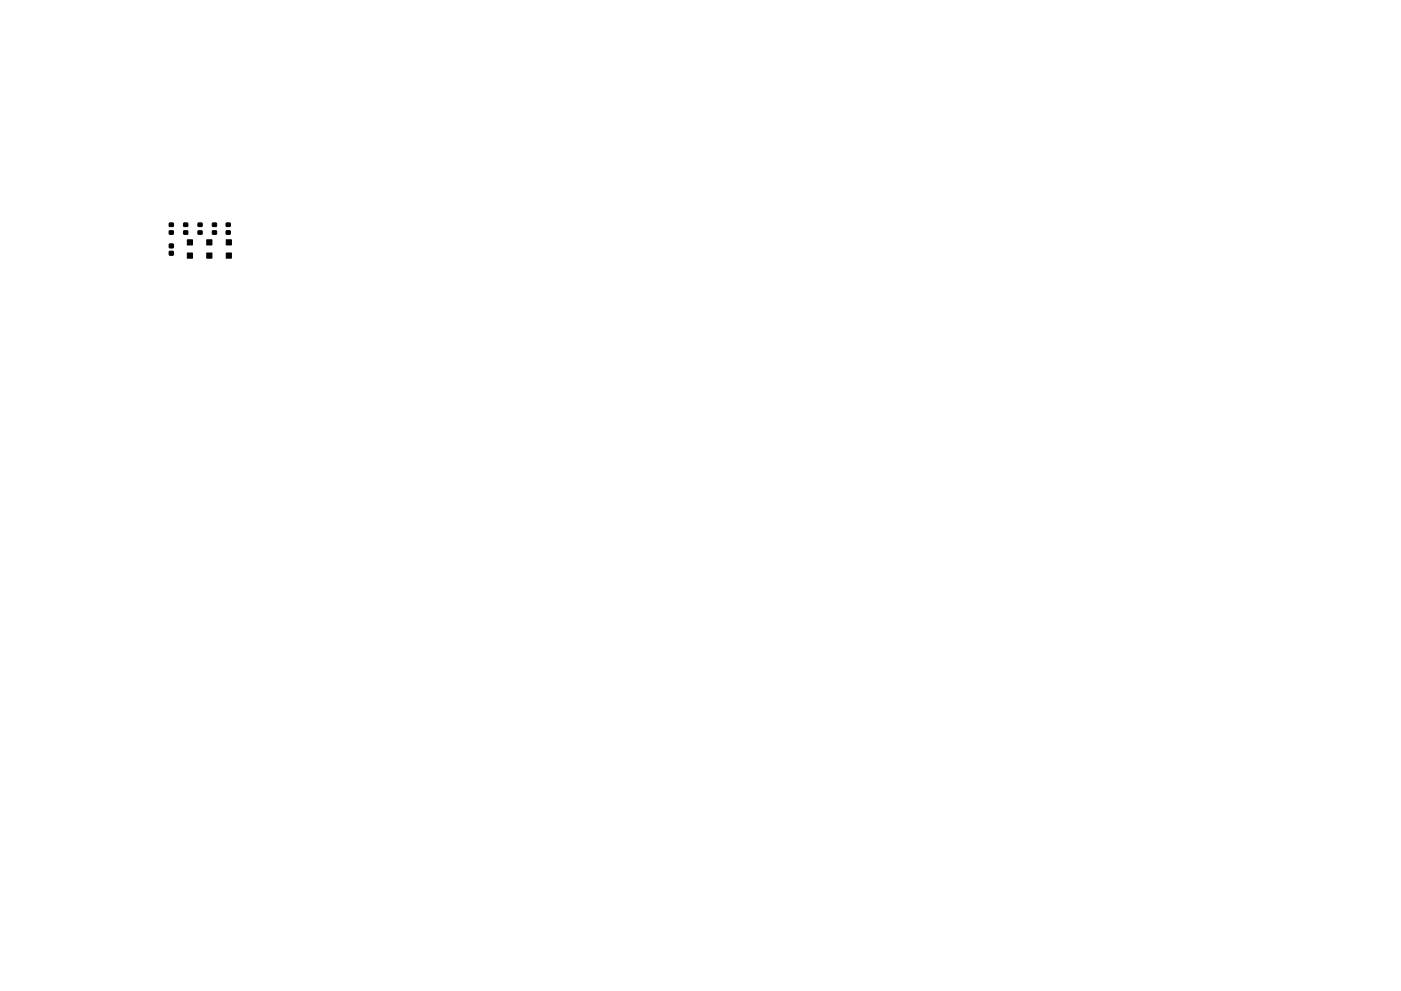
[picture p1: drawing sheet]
<svg xmlns="http://www.w3.org/2000/svg" width="297mm" height="210mm" viewBox="0 0 297 210" stroke-linecap="round" stroke-linejoin="round" font-family="sans-serif">
<g fill="#000" stroke="#000" stroke-width=".21">
<path d="M35.9 53.3h.8v.8h-.8zM35.9 51.8h.8v.8h-.8zM35.9 49h.8l.1 .7h-.9zM35.9 47.3h.8l.1 .7h-.9zM39 47.3h.8v.7h-.8zM39 49h.8v.7h-.8zM39.7 53.7h1.1v1.1h-1.1zM39.7 50.9h1.1v1.1h-1.1zM42 47.3h.8v.7h-.8zM42 49h.8v.7h-.8zM43.8 53.7h1.1v1.1h-1.1zM43.8 50.9h1.1v1.1h-1.1z"/>
<path d="M45 49h.9v.7h-.8zM45 47.3h.9v.7h-.8zM48 53.7h1.1v1.1h-1.1zM48 50.9h1.1v1.1h-1.1zM48 47.3h.8v.7h-.8zM48 49h.8v.7h-.8z"/>
</g>
</svg>
